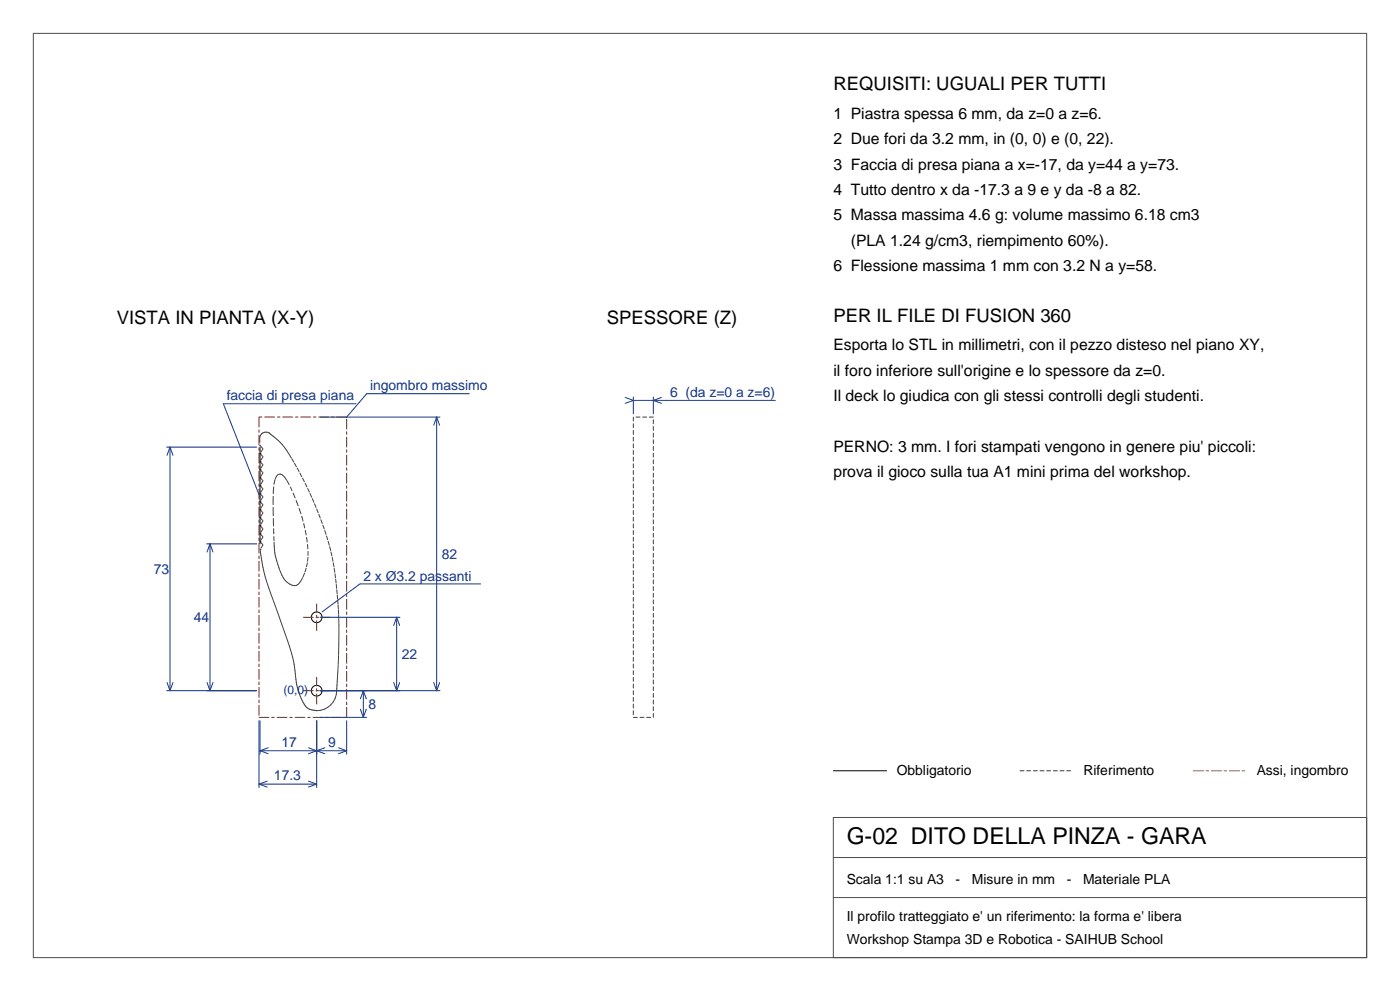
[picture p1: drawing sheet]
<svg xmlns="http://www.w3.org/2000/svg" width="420mm" height="297mm" viewBox="0 0 420 297" stroke-linecap="round" stroke-linejoin="round" font-family="sans-serif">
<defs><g id="words">
<text font-size="6.9" x="254" y="253">G-02 DITO DELLA PINZA - GARA</text>
<g font-size="5.6">
<text x="250" y="27">REQUISITI: UGUALI PER TUTTI</text>
<text x="35" y="97">VISTA IN PIANTA (X-Y)</text>
<text x="182" y="97">SPESSORE (Z)</text>
<text x="250" y="96.4">PER IL FILE DI FUSION 360</text>
</g>
<g font-size="4.7">
<text x="250" y="35.6">1 Piastra spessa 6 mm, da z=0 a z=6.</text>
<text x="250" y="43.2">2 Due fori da 3.2 mm, in (0, 0) e (0, 22).</text>
<text x="250" y="50.8">3 Faccia di presa piana a x=-17, da y=44 a y=73.</text>
<text x="250" y="58.4">4 Tutto dentro x da -17.3 a 9 e y da -8 a 82.</text>
<text x="250" y="66">5 Massa massima 4.6 g: volume massimo 6.18 cm3</text>
<text x="255.2" y="73.6">(PLA 1.24 g/cm3, riempimento 60%).</text>
<text x="250" y="81.2">6 Flessione massima 1 mm con 3.2 N a y=58.</text>
<text x="250" y="105">Esporta lo STL in millimetri, con il pezzo disteso nel piano XY,</text>
<text x="250" y="112.6">il foro inferiore sull'origine e lo spessore da z=0.</text>
<text x="250" y="120.2">Il deck lo giudica con gli stessi controlli degli studenti.</text>
<text x="250" y="135.4">PERNO: 3 mm. I fori stampati vengono in genere piu' piccoli:</text>
<text x="250" y="143">prova il gioco sulla tua A1 mini prima del workshop.</text>
</g>
<g font-size="4.2" fill="#0d338c">
<text x="68" y="120">faccia di presa piana</text>
<text x="111" y="117">ingombro massimo</text>
<text x="201" y="119">6 (da z=0 a z=6)</text>
<text x="132.5" y="167.5">82</text>
<text x="46.1" y="172">73</text>
<text x="109" y="174">2 x Ø3.2 passanti</text>
<text x="58.1" y="186.5">44</text>
<text x="120.5" y="197.5">22</text>
<text x="110.5" y="212.5">8</text>
<text x="84.4" y="223.8">17</text>
<text x="98.5" y="223.8">9</text>
<text x="82.2" y="233.8">17.3</text>
</g>
<g font-size="4.2">
<text x="269" y="232.3">Obbligatorio</text>
<text x="325" y="232.3">Riferimento</text>
<text x="377" y="232.3">Assi, ingombro</text>
<text x="254" y="265">Scala 1:1 su A3</text>
<text x="286.7" y="265">-</text>
<text x="291.6" y="265">Misure in mm</text>
<text x="320" y="265">-</text>
<text x="324.9" y="265">Materiale PLA</text>
<text x="254" y="276">Il profilo tratteggiato e' un riferimento: la forma e' libera</text>
<text x="254" y="283">Workshop Stampa 3D e Robotica - SAIHUB School</text>
</g>
<text font-size="3.6" fill="#0d338c" x="85" y="208">(0,0)</text>
</g></defs>
<path d="M10 10h400v277h-400zM250 257h160M410 245h-160v42M250 269h160" fill="none" stroke="#4d4d4d" stroke-width=".3"/>
<g fill="none" stroke="#404040" stroke-width=".3" stroke-dasharray="1.2 .8">
<path d="M77.9 131.4l.1 2.1M78 130.9l-.1 .5M78 133.5l.9 1M78 135.9h.1M78 135.9l.9 1M78 138.3h.1M78 138.3l.9 1M78.2 130.4l-.2 .5M78.5 130l-.3 .4M78.9 129.7l-.4 .3M78.9 134.5l-.9 1.4M78.9 136.9l-.9 1.4"/>
<path d="M78.9 139.3l-.9 1.4M79.3 129.6l-.4 .1M79.9 129.5l-.6 .1M80.3 129.6l-.4-.1M80.8 129.8h.1M80.8 129.8l-.5-.2M81.1 130.1l-.3-.3M81.5 130.4l-.4-.3M81.9 130.7l-.4-.3M82.4 131.1l-.5-.4M82.9 131.5l-.5-.4M83.5 132l-.6-.5"/>
<path d="M84.1 132.6l-.6-.6M84.7 133.3l-.6-.7M85.4 134.1l-.7-.8M86 135l-.6-.9M86.7 136l-.7-1M87.4 137.2l-.7-1.2M88.1 138.5l-.7-1.3M88.9 139.9l-.8-1.4M190 125v90M196 125h-6M78 140.7h.1M78 140.7l.9 1"/>
<path d="M78 143.1h.1M78 143.1l.9 1M78 145.5h.1M78 145.5l.9 1M78 147.9h.1M78 147.9l.9 1M78 150.3h.1M78 150.3l.9 1M78 152.7h.1M78 152.7l.9 1M78 155.1h.1M78 155.1l.9 1"/>
<path d="M78 157.5h.1M78 157.5l.9 1M78 159.9h.1M78 159.9l.9 1M78.9 141.7l-.9 1.4M78.9 144.1l-.9 1.4M78.9 146.5l-.9 1.4M78.9 148.9l-.9 1.4M78.9 151.3l-.9 1.4M78.9 153.7l-.9 1.4M78.9 156.1l-.9 1.4M78.9 158.5l-.9 1.4"/>
<path d="M81.9 150l.1-2.9M82 153.2l-.1-3.2M82 147.1l.2-2.1M82 156.6v-3.4M82.1 159.6l-.1-3M82.2 145l.3-1.4M82.5 143.6l.5-.9M83 142.7l.5-.5M83.5 142.2l.6-.1M84.1 142.1l.6 .2M84.7 142.3l.7 .7M85.4 143l.8 1.2"/>
<path d="M86.2 144.2l.9 1.8M87.1 146l1 2.1M88.1 148.1l.9 2.4M89 150.5l.9 2.3M89.7 141.3l-.8-1.4M89.9 152.8l.7 2.2M90.5 142.8l-.8-1.5M90.6 155l.6 2M91.2 157l.4 2.1M91.3 144.4l-.8-1.6M91.6 159.1l.4 2.1M92.1 145.9l-.8-1.5"/>
<path d="M92.8 147.5l-.7-1.6M93.5 149l-.7-1.5M94.2 150.5l-.7-1.5M94.8 152.1l-.6-1.6M95.5 153.7l-.7-1.6M96.1 155.3l-.6-1.6M96.7 156.9l-.6-1.6M97.3 158.5l-.6-1.6M78 162.3h.1M78 162.3l.9 1M78 164.7h.1M78 164.7l.1 .5"/>
<path d="M78.1 165.2l.1 .6M78.2 165.8l.1 .7M78.3 166.5l.1 .7M78.4 167.2l.1 .9M78.5 168.1l.2 .9M78.7 169l.2 1M78.9 170l.2 1M78.9 160.9l-.9 1.4M78.9 163.3l-.9 1.4M79.1 171l.2 1M79.3 172l.3 1M79.6 173l.3 1"/>
<path d="M79.9 174l.4 1.2M80.3 175.2l.4 1.1M80.7 176.3l.4 1.2M81.1 177.5l.5 1.3M81.6 178.8l.4 1.2M82.2 162l-.1-2.4M82.3 163.6l-.1-1.6M82.3 164.8v-1.2M82.4 165.7l-.1-.9M82.6 166.4l-.2-.7M82.8 167.1l-.2-.7M83 168l-.2-.9"/>
<path d="M83.3 169.1l-.3-1.1M83.7 170.2l-.4-1.1M84.1 171.3l-.4-1.1M84.6 172.4l-.5-1.1M85.1 173.3l-.5-.9M85.6 174l-.5-.7M86.2 174.6l-.6-.6M86.9 175l-.7-.4M87.6 175.4l-.7-.4M88.3 175.5l-.7-.1M89 175.4l-.7 .1M89.6 175l-.6 .4"/>
<path d="M90.2 174.2l-.6 .8M90.8 173.1l-.6 1.1M91.4 171.8l-.6 1.3M91.9 170.3l-.5 1.5M92 161.2l.3 2.1M92.2 168.7l-.3 1.6M92.3 163.3l.1 1.9M92.4 167l-.2 1.7M92.4 165.2v1.8M97.8 160.1l-.5-1.6M98.3 161.8l-.5-1.7M98.8 163.4l-.5-1.6"/>
<path d="M99.2 165l-.4-1.6M99.6 166.6l-.4-1.6M99.9 168.2l-.3-1.6M100.2 169.9l-.3-1.7M100.4 171.5l-.2-1.6M100.6 173.1l-.2-1.6M100.8 174.7l-.2-1.6M101 176.3l-.2-1.6M101.1 177.9l-.1-1.6M101.3 179.5l-.2-1.6M82 180l.5 1.3M82.5 181.3l.4 1.2"/>
<path d="M82.9 182.5l.5 1.3M83.4 183.8l.4 1.2M83.8 185l.4 1.2M84.2 186.2l.5 1.2M84.7 187.4l.4 1.3M85.1 188.7l.4 1.2M85.5 189.9l.5 1.3M86 191.2l.4 1.2M86.4 192.4l.4 1.2M86.8 193.6l.4 1.2M87.2 194.8l.3 1.1M87.5 195.9l.3 1.1"/>
<path d="M87.8 197l.2 1M88 198l.2 1M88.2 199l.2 1M101.4 181l-.1-1.5M101.5 199.1v-1.4M101.5 182.5l-.1-1.5M101.5 197.7l.1-1.4M101.6 196.3v-1.3M101.6 184l-.1-1.5M101.6 195v-1.3M101.6 193.7v-1.3M101.6 185.4v-1.4"/>
<path d="M101.6 192.4l.1-1.4M101.7 191v-1.4M101.7 186.8l-.1-1.4M101.7 189.6v-1.4M101.7 188.2v-1.4M88.4 200l.1 1M88.5 201l.1 .9M88.6 201.9l.1 .9M88.7 202.8l.1 .8M88.8 203.6l.1 .9M88.9 204.5l.1 .7M89 205.2l.2 .8"/>
<path d="M89.2 206l.2 .7M89.4 206.7l.2 .7M89.6 207.4l.3 .7M89.9 208.1l.2 .7M90.1 208.8l.3 .6M90.4 209.4l.3 .6M90.7 210l.2 .5M90.9 210.5l.3 .5M91.2 211l.3 .4M91.5 211.4l.3 .4M91.8 211.8l.3 .3M92.1 212.1l.4 .3"/>
<path d="M92.5 212.4l.3 .1M92.8 212.5l.4 .2M93.2 212.7l.4 .1M93.6 212.8h.3M93.9 212.8l.4 .1M94.3 212.9h.3M94.6 212.9h.2M94.8 212.9l.2 .1M95 213l1.2-.1M96.2 212.9l1.1-.4M97.3 212.5l1-.5M98.3 212l.9-.8"/>
<path d="M99.2 211.2l.8-.9M100 210.3l.5-1M100.5 209.3l.4-1.1M100.9 208.2l.1-1.2M101 207v-.7M101 207h.1M101 206.3l.1-.9M101.1 205.4l.1-1.1M101.2 204.3v-1.1M101.2 203.2l.1-1.3M101.3 201.9l.1-1.4M101.4 200.5l.1-1.4"/>
<path d="M190 215h6M196 215v-90M306 231h16"/>
</g>
<path d="M77.7 125v90M104 125h-26.3M91 185h8M95 189v-8M77.7 215h26.3M91 207h8M95 211v-8M104 215v-90M358 231h16" fill="none" stroke="#b3261a" stroke-width=".3" stroke-dasharray="3 .8 .8 .8"/>
<g fill="none" stroke="#000" stroke-width=".3">
<path d="M78 134v29M250 231h16"/>
<circle cx="95" cy="185" r="1.6"/>
<circle cx="95" cy="207" r="1.6"/>
</g>
<g fill="none" stroke="#0d338c" stroke-width=".3">
<path d="M140.8 118h-30.8l-6 7M187.6 119.1l2.4 .9M190 119v5M190 120h42.6M190 120l-2.4 .9M196 119v5M198.4 119.1l-2.4 .9 2.4 .9M50 134h27M51 134v73M51 134l-.9 2.4M51 134l.9 2.4M96 125h36"/>
<path d="M106.8 121h-39.8l11 28M131 125v82M131 125l-.9 2.4M131 125l.9 2.4M62 163h15M63 163v44M63 163l-.9 2.4M63 163l.9 2.4M144.2 175h-36.2l-11.4 8.4M96 185h24M119 185v22M119 185l-.9 2.4"/>
<path d="M119 185l.9 2.4M50 207h27M50.1 204.6l.9 2.4M51.9 204.6l-.9 2.4M62.1 204.6l.9 2.4M63.9 204.6l-.9 2.4M77.7 216v20M78 216v10M95 216v20M96 207h36M96 215h14M104 216v10"/>
<path d="M108.1 212.6l.9 2.4M109 207v8M109 207l-.9 2.4M109 207l.9 2.4M109.9 212.6l-.9 2.4M118.1 204.6l.9 2.4M119.9 204.6l-.9 2.4M130.1 204.6l.9 2.4M131.9 204.6l-.9 2.4M77.7 235h17.3M77.7 235l2.4 .9M78 225h26"/>
<path d="M78 225l2.4 .9M80.1 234.1l-2.4 .9M80.4 224.1l-2.4 .9M92.6 224.1l4.8 1.8M92.6 234.1l2.4 .9M95 235l-2.4 .9M97.4 224.1l-4.8 1.8M101.6 224.1l2.4 .9M104 225l-2.4 .9"/>
</g>
<use href="#words"/>
</svg>
